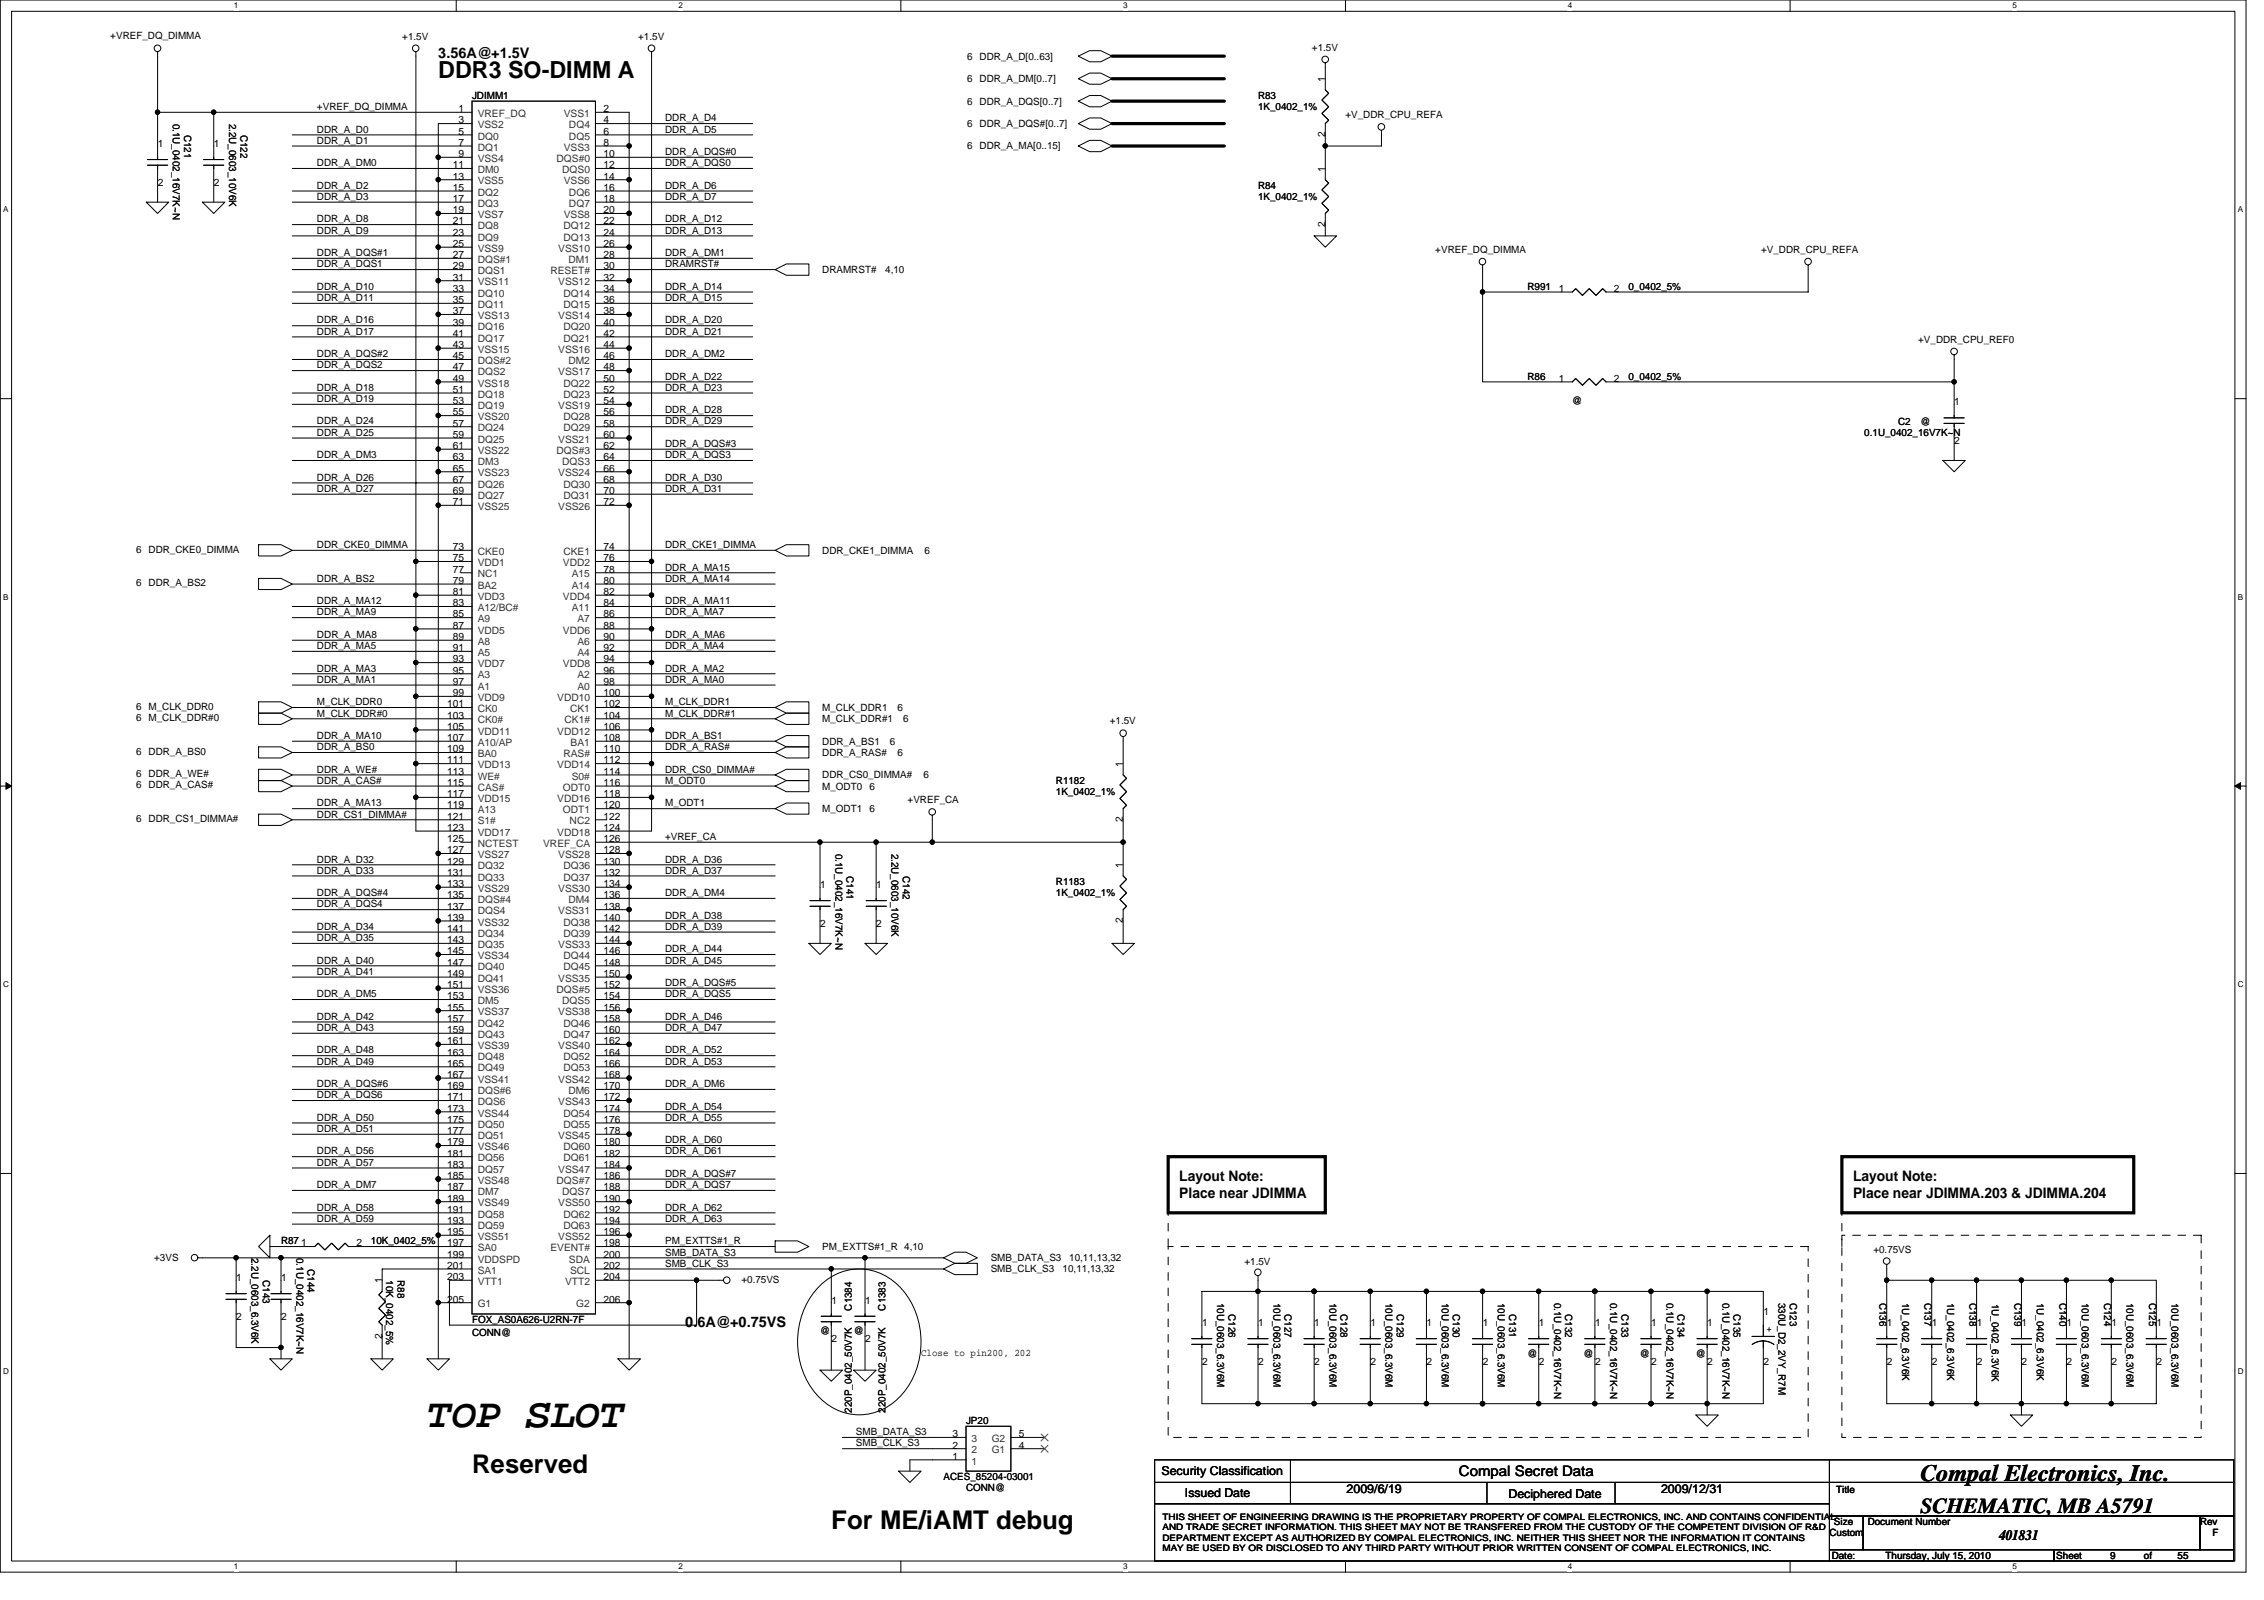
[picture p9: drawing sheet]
<svg xmlns="http://www.w3.org/2000/svg" width="297mm" height="210mm" viewBox="0 0 297 210" stroke-linecap="round" stroke-linejoin="round" font-family="sans-serif">
<defs><g id="words">
<text font-size="5.4" x="56" y="187.2">TOP SLOT</text>
<g font-size="3.4">
<text x="61.9" y="193.2">Reserved</text>
<text x="109.1" y="200.6">For ME/iAMT debug</text>
</g>
<g font-size="3.1">
<text x="57.5" y="10.2">DDR3 SO-DIMM A</text>
<text x="252" y="194.3">Compal Electronics, Inc.</text>
</g>
<text font-size="2.8" x="252" y="198.5">SCHEMATIC, MB A5791</text>
<g font-size="1.9">
<text x="57.5" y="7.7">3.56A@+1.5V</text>
<text x="154.7" y="155">Layout Note:</text>
<text x="243.1" y="155">Layout Note:</text>
<text x="154.7" y="157.2">Place near JDIMMA</text>
<text x="243.1" y="157.2">Place near JDIMMA.203 &amp; JDIMMA.204</text>
<text x="89.9" y="174.1">0.6A@+0.75VS</text>
<text x="191.4" y="193.7">Compal Secret Data</text>
<text x="262.3" y="202.1">401831</text>
</g>
<g font-size="1.6">
<text x="152.4" y="193.5">Security Classification</text>
<text x="155.5" y="196.3">Issued Date</text>
<text x="176.7" y="195.9">2009/6/19</text>
<text x="197.9" y="196.5">Deciphered Date</text>
<text x="217.9" y="195.9">2009/12/31</text>
</g>
<g font-size="1.3">
<text x="14.5" y="5.2">+VREF_DQ_DIMMA</text>
<text x="52.8" y="5.3">+1.5V</text>
<text x="83.7" y="5.3">+1.5V</text>
<text x="126.9" y="10.8">6 DDR_A_DM[0..7]</text>
<text x="126.9" y="7.8">6 DDR_A_D[0..63]</text>
<text x="172.1" y="6.6">+1.5V</text>
<text x="173.9" y="10.8" transform="rotate(-90 173.9 10.8)">1</text>
<text x="22.7" y="16.2" transform="rotate(90 22.7 16.2)">0.1U_0402_16V7K~N</text>
<text x="24.2" y="17.7" transform="rotate(90 24.2 17.7)">C121</text>
<text x="30.1" y="16.2" transform="rotate(90 30.1 16.2)">2.2U_0603_10V6K</text>
<text x="31.5" y="17.7" transform="rotate(90 31.5 17.7)">C122</text>
<text x="41.6" y="17.4">DDR_A_D0</text>
<text x="41.6" y="14.4">+VREF_DQ_DIMMA</text>
<text x="60.2" y="14.7">1</text>
<text x="60.2" y="16.2">3</text>
<text x="60.2" y="17.7">5</text>
<text x="61.9" y="13">JDIMM1</text>
<text x="79.2" y="14.7">2</text>
<text x="79.2" y="16.2">4</text>
<text x="79.2" y="17.7">6</text>
<text x="87.3" y="15.9">DDR_A_D4</text>
<text x="87.3" y="17.4">DDR_A_D5</text>
<text x="126.9" y="16.7">6 DDR_A_DQS#[0..7]</text>
<text x="126.9" y="13.7">6 DDR_A_DQS[0..7]</text>
<text x="165.1" y="13">R83</text>
<text x="165.1" y="14.5">1K_0402_1%</text>
<text x="173.9" y="18" transform="rotate(-90 173.9 18)">2</text>
<text x="176.5" y="15.5">+V_DDR_CPU_REFA</text>
<text x="20.7" y="19.3">1</text>
<text x="28.1" y="19.3">1</text>
<text x="41.6" y="21.8">DDR_A_DM0</text>
<text x="41.6" y="18.9">DDR_A_D1</text>
<text x="59.4" y="22.1">11</text>
<text x="59.4" y="23.6">13</text>
<text x="60.2" y="19.1">7</text>
<text x="60.2" y="20.6">9</text>
<text x="79.2" y="19.1">8</text>
<text x="79.2" y="23.6">14</text>
<text x="79.2" y="22.1">12</text>
<text x="79.2" y="20.6">10</text>
<text x="87.3" y="21.8">DDR_A_DQS0</text>
<text x="87.3" y="20.3">DDR_A_DQS#0</text>
<text x="126.9" y="19.6">6 DDR_A_MA[0..15]</text>
<text x="173.9" y="22.5" transform="rotate(-90 173.9 22.5)">1</text>
<text x="20.7" y="24.3">2</text>
<text x="28.1" y="24.3">2</text>
<text x="41.6" y="26.2">DDR_A_D3</text>
<text x="41.6" y="29.2">DDR_A_D8</text>
<text x="41.6" y="24.8">DDR_A_D2</text>
<text x="59.4" y="25">15</text>
<text x="59.4" y="26.5">17</text>
<text x="59.4" y="28">19</text>
<text x="59.4" y="29.4">21</text>
<text x="79.2" y="28">20</text>
<text x="79.2" y="25">16</text>
<text x="79.2" y="26.5">18</text>
<text x="79.2" y="29.4">22</text>
<text x="87.3" y="29.2">DDR_A_D12</text>
<text x="87.3" y="24.8">DDR_A_D6</text>
<text x="87.3" y="26.2">DDR_A_D7</text>
<text x="165.1" y="24.8">R84</text>
<text x="165.1" y="26.2">1K_0402_1%</text>
<text x="173.9" y="29.8" transform="rotate(-90 173.9 29.8)">2</text>
<text x="41.6" y="30.6">DDR_A_D9</text>
<text x="41.6" y="33.6">DDR_A_DQS#1</text>
<text x="41.6" y="35.1">DDR_A_DQS1</text>
<text x="59.4" y="30.9">23</text>
<text x="59.4" y="32.4">25</text>
<text x="59.4" y="33.9">27</text>
<text x="59.4" y="35.3">29</text>
<text x="79.2" y="32.4">26</text>
<text x="79.2" y="33.9">28</text>
<text x="79.2" y="35.3">30</text>
<text x="79.2" y="30.9">24</text>
<text x="87.3" y="33.6">DDR_A_DM1</text>
<text x="87.3" y="35.1">DRAMRST#</text>
<text x="87.3" y="30.6">DDR_A_D13</text>
<text x="107.9" y="35.8">DRAMRST#</text>
<text x="116.1" y="35.8">4,10</text>
<text x="188.3" y="33.2">+VREF_DQ_DIMMA</text>
<text x="231.1" y="33.2">+V_DDR_CPU_REFA</text>
<text x="41.6" y="38">DDR_A_D10</text>
<text x="41.6" y="39.5">DDR_A_D11</text>
<text x="59.4" y="36.8">31</text>
<text x="59.4" y="38.3">33</text>
<text x="59.4" y="39.8">35</text>
<text x="59.4" y="41.2">37</text>
<text x="79.2" y="36.8">32</text>
<text x="79.2" y="41.2">38</text>
<text x="79.2" y="38.3">34</text>
<text x="79.2" y="39.8">36</text>
<text x="87.3" y="39.5">DDR_A_D15</text>
<text x="87.3" y="38">DDR_A_D14</text>
<text x="200.4" y="38">R991</text>
<text x="204.5" y="38.3">1</text>
<text x="211.7" y="38.3">2</text>
<text x="213.7" y="38">0_0402_5%</text>
<text x="41.6" y="42.4">DDR_A_D16</text>
<text x="41.6" y="46.9">DDR_A_DQS#2</text>
<text x="41.6" y="43.9">DDR_A_D17</text>
<text x="59.4" y="42.7">39</text>
<text x="59.4" y="44.2">41</text>
<text x="59.4" y="45.7">43</text>
<text x="59.4" y="47.1">45</text>
<text x="79.2" y="45.7">44</text>
<text x="79.2" y="47.1">46</text>
<text x="79.2" y="42.7">40</text>
<text x="79.2" y="44.2">42</text>
<text x="87.3" y="46.9">DDR_A_DM2</text>
<text x="87.3" y="42.4">DDR_A_D20</text>
<text x="87.3" y="43.9">DDR_A_D21</text>
<text x="251.7" y="45">+V_DDR_CPU_REF0</text>
<text x="41.6" y="52.7">DDR_A_D19</text>
<text x="41.6" y="48.3">DDR_A_DQS2</text>
<text x="41.6" y="51.3">DDR_A_D18</text>
<text x="59.4" y="48.6">47</text>
<text x="59.4" y="50.1">49</text>
<text x="59.4" y="51.5">51</text>
<text x="59.4" y="53">53</text>
<text x="79.2" y="48.6">48</text>
<text x="79.2" y="53">54</text>
<text x="79.2" y="50.1">50</text>
<text x="79.2" y="51.5">52</text>
<text x="87.3" y="51.3">DDR_A_D23</text>
<text x="87.3" y="49.8">DDR_A_D22</text>
<text x="200.4" y="49.8">R86</text>
<text x="204.5" y="50.1">1</text>
<text x="206.3" y="53">@</text>
<text x="211.7" y="50.1">2</text>
<text x="213.7" y="49.8">0_0402_5%</text>
<text x="256.4" y="53.2">1</text>
<text x="41.6" y="55.7">DDR_A_D24</text>
<text x="41.6" y="57.2">DDR_A_D25</text>
<text x="59.4" y="54.5">55</text>
<text x="59.4" y="56">57</text>
<text x="59.4" y="57.4">59</text>
<text x="59.4" y="58.9">61</text>
<text x="79.2" y="57.4">60</text>
<text x="79.2" y="58.9">62</text>
<text x="79.2" y="54.5">56</text>
<text x="79.2" y="56">58</text>
<text x="87.3" y="54.2">DDR_A_D28</text>
<text x="87.3" y="55.7">DDR_A_D29</text>
<text x="87.3" y="58.6">DDR_A_DQS#3</text>
<text x="244.6" y="57.2">0.1U_0402_16V7K~N</text>
<text x="249" y="55.7">C2</text>
<text x="252" y="55.7">@</text>
<text x="256.4" y="58.2">2</text>
<text x="41.6" y="64.5">DDR_A_D27</text>
<text x="41.6" y="60.1">DDR_A_DM3</text>
<text x="41.6" y="63.1">DDR_A_D26</text>
<text x="59.4" y="60.4">63</text>
<text x="59.4" y="61.9">65</text>
<text x="59.4" y="63.3">67</text>
<text x="59.4" y="64.8">69</text>
<text x="79.2" y="61.9">66</text>
<text x="79.2" y="60.4">64</text>
<text x="79.2" y="63.3">68</text>
<text x="79.2" y="64.8">70</text>
<text x="87.3" y="64.5">DDR_A_D31</text>
<text x="87.3" y="63.1">DDR_A_D30</text>
<text x="87.3" y="60.1">DDR_A_DQS3</text>
<text x="41.6" y="71.9">DDR_CKE0_DIMMA</text>
<text x="59.4" y="66.3">71</text>
<text x="79.2" y="66.3">72</text>
<text x="87.3" y="71.9">DDR_CKE1_DIMMA</text>
<text x="17.9" y="72.5">6 DDR_CKE0_DIMMA</text>
<text x="17.9" y="76.9">6 DDR_A_BS2</text>
<text x="41.6" y="76.3">DDR_A_BS2</text>
<text x="59.4" y="72.2">73</text>
<text x="59.4" y="73.6">75</text>
<text x="59.4" y="75.1">77</text>
<text x="59.4" y="76.6">79</text>
<text x="79.2" y="73.6">76</text>
<text x="79.2" y="75.1">78</text>
<text x="79.2" y="76.6">80</text>
<text x="79.2" y="72.2">74</text>
<text x="87.3" y="76.3">DDR_A_MA14</text>
<text x="87.3" y="74.8">DDR_A_MA15</text>
<text x="107.9" y="72.6">DDR_CKE1_DIMMA</text>
<text x="121.3" y="72.6">6</text>
<text x="41.6" y="83.7">DDR_A_MA8</text>
<text x="41.6" y="80.7">DDR_A_MA9</text>
<text x="41.6" y="79.3">DDR_A_MA12</text>
<text x="59.4" y="79.5">83</text>
<text x="59.4" y="81">85</text>
<text x="59.4" y="82.5">87</text>
<text x="59.4" y="84">89</text>
<text x="59.4" y="78.1">81</text>
<text x="79.2" y="81">86</text>
<text x="79.2" y="84">90</text>
<text x="79.2" y="82.5">88</text>
<text x="79.2" y="78.1">82</text>
<text x="79.2" y="79.5">84</text>
<text x="87.3" y="80.7">DDR_A_MA7</text>
<text x="87.3" y="83.7">DDR_A_MA6</text>
<text x="87.3" y="79.3">DDR_A_MA11</text>
<text x="41.6" y="88.1">DDR_A_MA3</text>
<text x="41.6" y="89.6">DDR_A_MA1</text>
<text x="41.6" y="85.2">DDR_A_MA5</text>
<text x="59.4" y="85.4">91</text>
<text x="59.4" y="86.9">93</text>
<text x="59.4" y="88.4">95</text>
<text x="59.4" y="89.9">97</text>
<text x="79.2" y="85.4">92</text>
<text x="79.2" y="88.4">96</text>
<text x="79.2" y="89.9">98</text>
<text x="79.2" y="86.9">94</text>
<text x="87.3" y="89.6">DDR_A_MA0</text>
<text x="87.3" y="85.2">DDR_A_MA4</text>
<text x="87.3" y="88.1">DDR_A_MA2</text>
<text x="17.9" y="93.1">6 M_CLK_DDR0</text>
<text x="17.9" y="94.6">6 M_CLK_DDR#0</text>
<text x="41.6" y="92.5">M_CLK_DDR0</text>
<text x="41.6" y="94">M_CLK_DDR#0</text>
<text x="58.7" y="92.8">101</text>
<text x="58.7" y="94.3">103</text>
<text x="58.7" y="95.7">105</text>
<text x="59.4" y="91.3">99</text>
<text x="79.2" y="94.3">104</text>
<text x="79.2" y="91.3">100</text>
<text x="79.2" y="95.7">106</text>
<text x="79.2" y="92.8">102</text>
<text x="87.3" y="92.5">M_CLK_DDR1</text>
<text x="87.3" y="94">M_CLK_DDR#1</text>
<text x="107.9" y="93.3">M_CLK_DDR1</text>
<text x="107.9" y="94.7">M_CLK_DDR#1</text>
<text x="117.7" y="93.3">6</text>
<text x="118.5" y="94.7">6</text>
<text x="145.6" y="95">+1.5V</text>
<text x="17.9" y="99">6 DDR_A_BS0</text>
<text x="17.9" y="102">6 DDR_A_WE#</text>
<text x="41.6" y="101.4">DDR_A_WE#</text>
<text x="41.6" y="96.9">DDR_A_MA10</text>
<text x="41.6" y="98.4">DDR_A_BS0</text>
<text x="58.7" y="97.2">107</text>
<text x="58.7" y="98.7">109</text>
<text x="58.7" y="100.2">111</text>
<text x="58.7" y="101.6">113</text>
<text x="79.2" y="97.2">108</text>
<text x="79.2" y="101.6">114</text>
<text x="79.2" y="100.2">112</text>
<text x="79.2" y="98.7">110</text>
<text x="87.3" y="96.9">DDR_A_BS1</text>
<text x="87.3" y="98.4">DDR_A_RAS#</text>
<text x="87.3" y="101.4">DDR_CS0_DIMMA#</text>
<text x="107.9" y="97.7">DDR_A_BS1</text>
<text x="107.9" y="99.2">DDR_A_RAS#</text>
<text x="116.7" y="97.7">6</text>
<text x="117.7" y="99.2">6</text>
<text x="147.3" y="100.6" transform="rotate(-90 147.3 100.6)">1</text>
<text x="17.9" y="103.4">6 DDR_A_CAS#</text>
<text x="17.9" y="107.8">6 DDR_CS1_DIMMA#</text>
<text x="41.6" y="107.3">DDR_CS1_DIMMA#</text>
<text x="41.6" y="102.8">DDR_A_CAS#</text>
<text x="41.6" y="105.8">DDR_A_MA13</text>
<text x="58.7" y="103.1">115</text>
<text x="58.7" y="104.6">117</text>
<text x="58.7" y="106.1">119</text>
<text x="58.7" y="107.5">121</text>
<text x="79.2" y="103.1">116</text>
<text x="79.2" y="106.1">120</text>
<text x="79.2" y="107.5">122</text>
<text x="79.2" y="104.6">118</text>
<text x="87.3" y="102.8">M_ODT0</text>
<text x="87.3" y="105.8">M_ODT1</text>
<text x="107.9" y="102.1">DDR_CS0_DIMMA#</text>
<text x="107.9" y="103.6">M_ODT0</text>
<text x="107.9" y="106.5">M_ODT1</text>
<text x="114.1" y="103.6">6</text>
<text x="114.1" y="106.5">6</text>
<text x="119.1" y="105.3">+VREF_CA</text>
<text x="121.2" y="102.1">6</text>
<text x="138.5" y="102.8">R1182</text>
<text x="138.5" y="104.3">1K_0402_1%</text>
<text x="147.3" y="107.9" transform="rotate(-90 147.3 107.9)">2</text>
<text x="41.6" y="113.2">DDR_A_D32</text>
<text x="58.7" y="109">123</text>
<text x="58.7" y="110.5">125</text>
<text x="58.7" y="112">127</text>
<text x="58.7" y="113.4">129</text>
<text x="79.2" y="110.5">126</text>
<text x="79.2" y="112">128</text>
<text x="79.2" y="109">124</text>
<text x="79.2" y="113.4">130</text>
<text x="87.3" y="113.2">DDR_A_D36</text>
<text x="87.3" y="110.2">+VREF_CA</text>
<text x="109.6" y="112" transform="rotate(90 109.6 112)">0.1U_0402_16V7K~N</text>
<text x="117" y="112" transform="rotate(90 117 112)">2.2U_0603_10V6K</text>
<text x="147.3" y="113.9" transform="rotate(-90 147.3 113.9)">1</text>
<text x="41.6" y="114.6">DDR_A_D33</text>
<text x="41.6" y="117.6">DDR_A_DQS#4</text>
<text x="41.6" y="119">DDR_A_DQS4</text>
<text x="58.7" y="114.9">131</text>
<text x="58.7" y="116.4">133</text>
<text x="58.7" y="117.8">135</text>
<text x="58.7" y="119.3">137</text>
<text x="79.2" y="116.4">134</text>
<text x="79.2" y="119.3">138</text>
<text x="79.2" y="117.8">136</text>
<text x="79.2" y="114.9">132</text>
<text x="87.3" y="117.6">DDR_A_DM4</text>
<text x="87.3" y="114.6">DDR_A_D37</text>
<text x="107.6" y="116.5">1</text>
<text x="111.1" y="114.9" transform="rotate(90 111.1 114.9)">C141</text>
<text x="115" y="116.5">1</text>
<text x="118.4" y="114.9" transform="rotate(90 118.4 114.9)">C142</text>
<text x="138.5" y="116.1">R1183</text>
<text x="138.5" y="117.6">1K_0402_1%</text>
<text x="41.6" y="122">DDR_A_D34</text>
<text x="41.6" y="123.5">DDR_A_D35</text>
<text x="58.7" y="120.8">139</text>
<text x="58.7" y="122.3">141</text>
<text x="58.7" y="123.7">143</text>
<text x="58.7" y="125.2">145</text>
<text x="79.2" y="123.7">144</text>
<text x="79.2" y="120.8">140</text>
<text x="79.2" y="122.3">142</text>
<text x="79.2" y="125.2">146</text>
<text x="87.3" y="122">DDR_A_D39</text>
<text x="87.3" y="124.9">DDR_A_D44</text>
<text x="87.3" y="120.5">DDR_A_D38</text>
<text x="107.6" y="121.6">2</text>
<text x="115" y="121.6">2</text>
<text x="147.3" y="121.1" transform="rotate(-90 147.3 121.1)">2</text>
<text x="41.6" y="130.8">DDR_A_DM5</text>
<text x="41.6" y="126.4">DDR_A_D40</text>
<text x="41.6" y="127.9">DDR_A_D41</text>
<text x="58.7" y="126.7">147</text>
<text x="58.7" y="128.2">149</text>
<text x="58.7" y="129.6">151</text>
<text x="58.7" y="131.1">153</text>
<text x="79.2" y="128.2">150</text>
<text x="79.2" y="131.1">154</text>
<text x="79.2" y="129.6">152</text>
<text x="79.2" y="126.7">148</text>
<text x="87.3" y="129.3">DDR_A_DQS#5</text>
<text x="87.3" y="130.8">DDR_A_DQS5</text>
<text x="87.3" y="126.4">DDR_A_D45</text>
<text x="41.6" y="135.3">DDR_A_D43</text>
<text x="41.6" y="133.8">DDR_A_D42</text>
<text x="58.7" y="132.6">155</text>
<text x="58.7" y="134">157</text>
<text x="58.7" y="135.5">159</text>
<text x="58.7" y="137">161</text>
<text x="79.2" y="132.6">156</text>
<text x="79.2" y="137">162</text>
<text x="79.2" y="134">158</text>
<text x="79.2" y="135.5">160</text>
<text x="87.3" y="133.8">DDR_A_D46</text>
<text x="87.3" y="135.3">DDR_A_D47</text>
<text x="41.6" y="142.6">DDR_A_DQS#6</text>
<text x="41.6" y="139.7">DDR_A_D49</text>
<text x="41.6" y="138.2">DDR_A_D48</text>
<text x="58.7" y="138.5">163</text>
<text x="58.7" y="139.9">165</text>
<text x="58.7" y="141.4">167</text>
<text x="58.7" y="142.9">169</text>
<text x="79.2" y="141.4">168</text>
<text x="79.2" y="142.9">170</text>
<text x="79.2" y="138.5">164</text>
<text x="79.2" y="139.9">166</text>
<text x="87.3" y="138.2">DDR_A_D52</text>
<text x="87.3" y="139.7">DDR_A_D53</text>
<text x="87.3" y="142.6">DDR_A_DM6</text>
<text x="41.6" y="148.5">DDR_A_D51</text>
<text x="41.6" y="147">DDR_A_D50</text>
<text x="41.6" y="144.1">DDR_A_DQS6</text>
<text x="58.7" y="144.4">171</text>
<text x="58.7" y="145.8">173</text>
<text x="58.7" y="147.3">175</text>
<text x="58.7" y="148.8">177</text>
<text x="79.2" y="144.4">172</text>
<text x="79.2" y="148.8">178</text>
<text x="79.2" y="145.8">174</text>
<text x="79.2" y="147.3">176</text>
<text x="87.3" y="145.6">DDR_A_D54</text>
<text x="87.3" y="150">DDR_A_D60</text>
<text x="87.3" y="147">DDR_A_D55</text>
<text x="41.6" y="152.9">DDR_A_D57</text>
<text x="41.6" y="155.9">DDR_A_DM7</text>
<text x="41.6" y="151.4">DDR_A_D56</text>
<text x="58.7" y="150.3">179</text>
<text x="58.7" y="151.7">181</text>
<text x="58.7" y="153.2">183</text>
<text x="58.7" y="154.7">185</text>
<text x="79.2" y="153.2">184</text>
<text x="79.2" y="154.7">186</text>
<text x="79.2" y="150.3">180</text>
<text x="79.2" y="151.7">182</text>
<text x="87.3" y="155.9">DDR_A_DQS7</text>
<text x="87.3" y="154.4">DDR_A_DQS#7</text>
<text x="87.3" y="151.4">DDR_A_D61</text>
<text x="41.6" y="160.3">DDR_A_D59</text>
<text x="41.6" y="158.8">DDR_A_D58</text>
<text x="58.7" y="156.1">187</text>
<text x="58.7" y="157.6">189</text>
<text x="58.7" y="159.1">191</text>
<text x="58.7" y="160.6">193</text>
<text x="79.2" y="157.6">190</text>
<text x="79.2" y="156.1">188</text>
<text x="79.2" y="159.1">192</text>
<text x="79.2" y="160.6">194</text>
<text x="87.3" y="158.8">DDR_A_D62</text>
<text x="87.3" y="160.3">DDR_A_D63</text>
<text x="20.2" y="165.5">+3VS</text>
<text x="33" y="165" transform="rotate(90 33 165)">2.2U_0603_6.3V6K</text>
<text x="34.5" y="168" transform="rotate(90 34.5 168)">C143</text>
<text x="36.9" y="163.2">R87</text>
<text x="38.9" y="165" transform="rotate(90 38.9 165)">0.1U_0402_16V7K~N</text>
<text x="39.5" y="163.5">1</text>
<text x="40.4" y="166.5" transform="rotate(90 40.4 166.5)">C144</text>
<text x="46.8" y="163.5">2</text>
<text x="48.7" y="163.2">10K_0402_5%</text>
<text x="50.7" y="168" transform="rotate(90 50.7 168)">10K_0402_5%</text>
<text x="52.2" y="168" transform="rotate(90 52.2 168)">R88</text>
<text x="58.7" y="162">195</text>
<text x="58.7" y="163.5">197</text>
<text x="58.7" y="165">199</text>
<text x="58.7" y="166.5">201</text>
<text x="58.7" y="167.9">203</text>
<text x="79.2" y="167.9">204</text>
<text x="79.2" y="162">196</text>
<text x="79.2" y="165">200</text>
<text x="79.2" y="163.5">198</text>
<text x="79.2" y="166.5">202</text>
<text x="87.3" y="163.2">PM_EXTTS#1_R</text>
<text x="87.3" y="166.2">SMB_CLK_S3</text>
<text x="87.3" y="164.7">SMB_DATA_S3</text>
<text x="107.9" y="164">PM_EXTTS#1_R 4,10</text>
<text x="130" y="165.5">SMB_DATA_S3</text>
<text x="130" y="166.9">SMB_CLK_S3</text>
<text x="139.4" y="166.9">10,11,13,32</text>
<text x="140.3" y="165.5">10,11,13,32</text>
<text x="163.3" y="165.9">+1.5V</text>
<text x="245.8" y="164.4">+0.75VS</text>
<text x="31" y="168.1">1</text>
<text x="31" y="173.1">2</text>
<text x="36.9" y="168.1">1</text>
<text x="36.9" y="173.1">2</text>
<text x="50.1" y="168.4" transform="rotate(-90 50.1 168.4)">1</text>
<text x="58.7" y="170.9">205</text>
<text x="61.9" y="173.6">FOX_AS0A626-U2RN-7F</text>
<text x="79.2" y="170.9">206</text>
<text x="97.3" y="168.3">+0.75VS</text>
<text x="109.1" y="171">1</text>
<text x="111.8" y="171.9" transform="rotate(-90 111.8 171.9)">C1384</text>
<text x="113.5" y="171">1</text>
<text x="116.2" y="171.9" transform="rotate(-90 116.2 171.9)">C1383</text>
<text x="157.7" y="174">1</text>
<text x="159.7" y="170.9" transform="rotate(90 159.7 170.9)">10U_0603_6.3V6M</text>
<text x="161.2" y="172.4" transform="rotate(90 161.2 172.4)">C126</text>
<text x="165.1" y="174">1</text>
<text x="167.1" y="170.9" transform="rotate(90 167.1 170.9)">10U_0603_6.3V6M</text>
<text x="168.5" y="172.4" transform="rotate(90 168.5 172.4)">C127</text>
<text x="172.4" y="174">1</text>
<text x="174.4" y="170.9" transform="rotate(90 174.4 170.9)">10U_0603_6.3V6M</text>
<text x="175.9" y="172.4" transform="rotate(90 175.9 172.4)">C128</text>
<text x="179.8" y="174">1</text>
<text x="181.8" y="170.9" transform="rotate(90 181.8 170.9)">10U_0603_6.3V6M</text>
<text x="183.3" y="172.4" transform="rotate(90 183.3 172.4)">C129</text>
<text x="187.2" y="174">1</text>
<text x="189.2" y="170.9" transform="rotate(90 189.2 170.9)">10U_0603_6.3V6M</text>
<text x="190.6" y="172.4" transform="rotate(90 190.6 172.4)">C130</text>
<text x="194.5" y="174">1</text>
<text x="196.5" y="170.9" transform="rotate(90 196.5 170.9)">10U_0603_6.3V6M</text>
<text x="198" y="172.4" transform="rotate(90 198 172.4)">C131</text>
<text x="201.9" y="174">1</text>
<text x="203.9" y="170.9" transform="rotate(90 203.9 170.9)">0.1U_0402_16V7K~N</text>
<text x="205.4" y="172.4" transform="rotate(90 205.4 172.4)">C132</text>
<text x="209.3" y="174">1</text>
<text x="211.3" y="170.9" transform="rotate(90 211.3 170.9)">0.1U_0402_16V7K~N</text>
<text x="212.7" y="172.4" transform="rotate(90 212.7 172.4)">C133</text>
<text x="216.6" y="174">1</text>
<text x="218.6" y="170.9" transform="rotate(90 218.6 170.9)">0.1U_0402_16V7K~N</text>
<text x="220.1" y="172.4" transform="rotate(90 220.1 172.4)">C134</text>
<text x="224" y="174">1</text>
<text x="226" y="170.9" transform="rotate(90 226 170.9)">0.1U_0402_16V7K~N</text>
<text x="227.5" y="172.4" transform="rotate(90 227.5 172.4)">C135</text>
<text x="231.4" y="172.5">1</text>
<text x="233.4" y="170.9" transform="rotate(90 233.4 170.9)">330U_D2_2VY_R7M</text>
<text x="234.8" y="170.9" transform="rotate(90 234.8 170.9)">C123</text>
<text x="246.6" y="170.9" transform="rotate(90 246.6 170.9)">C136</text>
<text x="247.6" y="174">1</text>
<text x="249.6" y="170.9" transform="rotate(90 249.6 170.9)">1U_0402_6.3V6K</text>
<text x="252.5" y="170.9" transform="rotate(90 252.5 170.9)">C137</text>
<text x="253.5" y="174">1</text>
<text x="255.5" y="170.9" transform="rotate(90 255.5 170.9)">1U_0402_6.3V6K</text>
<text x="258.4" y="170.9" transform="rotate(90 258.4 170.9)">C138</text>
<text x="259.4" y="174">1</text>
<text x="261.3" y="171" transform="rotate(90 261.3 171)">1U_0402_6.3V6K</text>
<text x="264.3" y="170.9" transform="rotate(90 264.3 170.9)">C139</text>
<text x="265.2" y="174">1</text>
<text x="267.2" y="170.9" transform="rotate(90 267.2 170.9)">1U_0402_6.3V6K</text>
<text x="270.2" y="170.9" transform="rotate(90 270.2 170.9)">C140</text>
<text x="271.1" y="174">1</text>
<text x="273.1" y="170.9" transform="rotate(90 273.1 170.9)">10U_0603_6.3V6M</text>
<text x="276.1" y="170.9" transform="rotate(90 276.1 170.9)">C124</text>
<text x="277" y="174">1</text>
<text x="279" y="170.9" transform="rotate(90 279 170.9)">10U_0603_6.3V6M</text>
<text x="282" y="170.9" transform="rotate(90 282 170.9)">C125</text>
<text x="282.9" y="174">1</text>
<text x="284.9" y="170.9" transform="rotate(90 284.9 170.9)">10U_0603_6.3V6M</text>
<text x="50.1" y="175.6" transform="rotate(-90 50.1 175.6)">2</text>
<text x="61.9" y="175.3">CONN@</text>
<text x="107.6" y="175">@</text>
<text x="109.1" y="176.1">2</text>
<text x="112" y="175">@</text>
<text x="113.5" y="176.1">2</text>
<text x="120.9" y="177.8">Close to pin200, 202</text>
<text x="157.7" y="179">2</text>
<text x="165.1" y="179">2</text>
<text x="172.4" y="179">2</text>
<text x="179.8" y="179">2</text>
<text x="187.2" y="179">2</text>
<text x="194.5" y="179">2</text>
<text x="200.4" y="178">@</text>
<text x="201.9" y="179">2</text>
<text x="207.8" y="178">@</text>
<text x="209.3" y="179">2</text>
<text x="215.1" y="178">@</text>
<text x="216.6" y="179">2</text>
<text x="222.5" y="178">@</text>
<text x="224" y="179">2</text>
<text x="231.4" y="179">2</text>
<text x="231.8" y="174.8">+</text>
<text x="247.6" y="179">2</text>
<text x="253.5" y="179">2</text>
<text x="259.4" y="179">2</text>
<text x="265.2" y="179">2</text>
<text x="271.1" y="179">2</text>
<text x="277" y="179">2</text>
<text x="282.9" y="179">2</text>
<text x="111.8" y="185.3" transform="rotate(-90 111.8 185.3)">220P_0402_50V7K</text>
<text x="116.2" y="185.3" transform="rotate(-90 116.2 185.3)">220P_0402_50V7K</text>
<text x="112.3" y="189.8">SMB_CLK_S3</text>
<text x="112.3" y="188.3">SMB_DATA_S3</text>
<text x="125" y="191.5">1</text>
<text x="125" y="190">2</text>
<text x="125" y="188.6">3</text>
<text x="126.7" y="186.8">JP20</text>
<text x="133.7" y="190">4</text>
<text x="133.7" y="188.6">5</text>
<text x="123.8" y="194.2">ACES_85204-03001</text>
<text x="126.7" y="195.7">CONN@</text>
<text x="240.9" y="195.8">Title</text>
<text x="240" y="201.5">Custom</text>
<text x="240.6" y="200.1">Size</text>
<text x="245" y="200.1">Document Number</text>
<text x="288.6" y="200.1">Rev</text>
<text x="290.3" y="201.5">F</text>
<text x="240.3" y="204.5">Date:</text>
<text x="247.4" y="204.5">Thursday, July 15, 2010</text>
<text x="269.8" y="204.5">Sheet</text>
<text x="276.9" y="204.5">9</text>
<text x="281.3" y="204.5">of</text>
<text x="285.7" y="204.5">55</text>
</g>
<g font-size="1.3" fill="#333">
<text x="62.7" y="15.3">VREF_DQ</text>
<text x="62.7" y="16.8">VSS2</text>
<text x="74" y="15.3">VSS1</text>
<text x="74.7" y="16.8">DQ4</text>
<text x="62.7" y="18.3">DQ0</text>
<text x="62.7" y="19.8">DQ1</text>
<text x="62.7" y="21.3">VSS4</text>
<text x="62.7" y="22.7">DM0</text>
<text x="73" y="21.3">DQS#0</text>
<text x="73.8" y="22.7">DQS0</text>
<text x="74" y="19.8">VSS3</text>
<text x="74.7" y="18.3">DQ5</text>
<text x="62.7" y="24.2">VSS5</text>
<text x="62.7" y="25.7">DQ2</text>
<text x="62.7" y="27.1">DQ3</text>
<text x="62.7" y="28.6">VSS7</text>
<text x="74" y="24.2">VSS6</text>
<text x="74" y="28.6">VSS8</text>
<text x="74.7" y="25.7">DQ6</text>
<text x="74.7" y="27.1">DQ7</text>
<text x="62.7" y="30.1">DQ8</text>
<text x="62.7" y="31.6">DQ9</text>
<text x="62.7" y="33">VSS9</text>
<text x="62.7" y="34.5">DQS#1</text>
<text x="62.7" y="36">DQS1</text>
<text x="72.2" y="36">RESET#</text>
<text x="73.2" y="33">VSS10</text>
<text x="73.9" y="30.1">DQ12</text>
<text x="73.9" y="31.6">DQ13</text>
<text x="74.6" y="34.5">DM1</text>
<text x="62.7" y="37.4">VSS11</text>
<text x="62.7" y="38.9">DQ10</text>
<text x="62.7" y="40.4">DQ11</text>
<text x="62.7" y="41.9">VSS13</text>
<text x="73.2" y="37.4">VSS12</text>
<text x="73.2" y="41.9">VSS14</text>
<text x="73.9" y="38.9">DQ14</text>
<text x="73.9" y="40.4">DQ15</text>
<text x="62.7" y="43.3">DQ16</text>
<text x="62.7" y="44.8">DQ17</text>
<text x="62.7" y="46.3">VSS15</text>
<text x="62.7" y="47.8">DQS#2</text>
<text x="73.2" y="46.3">VSS16</text>
<text x="73.9" y="43.3">DQ20</text>
<text x="73.9" y="44.8">DQ21</text>
<text x="74.6" y="47.8">DM2</text>
<text x="62.7" y="49.2">DQS2</text>
<text x="62.7" y="50.7">VSS18</text>
<text x="62.7" y="52.2">DQ18</text>
<text x="62.7" y="53.7">DQ19</text>
<text x="73.2" y="49.2">VSS17</text>
<text x="73.2" y="53.7">VSS19</text>
<text x="73.9" y="50.7">DQ22</text>
<text x="73.9" y="52.2">DQ23</text>
<text x="62.7" y="55.1">VSS20</text>
<text x="62.7" y="56.6">DQ24</text>
<text x="62.7" y="58.1">DQ25</text>
<text x="62.7" y="59.5">VSS22</text>
<text x="73" y="59.5">DQS#3</text>
<text x="73.2" y="58.1">VSS21</text>
<text x="73.9" y="55.1">DQ28</text>
<text x="73.9" y="56.6">DQ29</text>
<text x="62.7" y="61">DM3</text>
<text x="62.7" y="62.5">VSS23</text>
<text x="62.7" y="64">DQ26</text>
<text x="62.7" y="65.4">DQ27</text>
<text x="73.2" y="62.5">VSS24</text>
<text x="73.8" y="61">DQS3</text>
<text x="73.9" y="64">DQ30</text>
<text x="73.9" y="65.4">DQ31</text>
<text x="62.7" y="66.9">VSS25</text>
<text x="73.2" y="66.9">VSS26</text>
<text x="62.7" y="72.8">CKE0</text>
<text x="62.7" y="74.3">VDD1</text>
<text x="62.7" y="75.8">NC1</text>
<text x="62.7" y="77.2">BA2</text>
<text x="73.8" y="74.3">VDD2</text>
<text x="73.9" y="72.8">CKE1</text>
<text x="75" y="75.8">A15</text>
<text x="75" y="77.2">A14</text>
<text x="62.7" y="80.2">A12/BC#</text>
<text x="62.7" y="81.6">A9</text>
<text x="62.7" y="83.1">VDD5</text>
<text x="62.7" y="78.7">VDD3</text>
<text x="73.8" y="83.1">VDD6</text>
<text x="73.8" y="78.7">VDD4</text>
<text x="75" y="80.2">A11</text>
<text x="75.8" y="81.6">A7</text>
<text x="62.7" y="84.6">A8</text>
<text x="62.7" y="86.1">A5</text>
<text x="62.7" y="87.5">VDD7</text>
<text x="62.7" y="89">A3</text>
<text x="73.8" y="87.5">VDD8</text>
<text x="75.8" y="84.6">A6</text>
<text x="75.8" y="86.1">A4</text>
<text x="75.8" y="89">A2</text>
<text x="62.7" y="90.5">A1</text>
<text x="62.7" y="92">VDD9</text>
<text x="62.7" y="93.4">CK0</text>
<text x="62.7" y="94.9">CK0#</text>
<text x="73.1" y="92">VDD10</text>
<text x="74.1" y="94.9">CK1#</text>
<text x="74.8" y="93.4">CK1</text>
<text x="75.8" y="90.5">A0</text>
<text x="62.7" y="96.4">VDD11</text>
<text x="62.7" y="97.9">A10/AP</text>
<text x="62.7" y="99.3">BA0</text>
<text x="62.7" y="100.8">VDD13</text>
<text x="73.1" y="96.4">VDD12</text>
<text x="73.1" y="100.8">VDD14</text>
<text x="73.9" y="99.3">RAS#</text>
<text x="74.9" y="97.9">BA1</text>
<text x="62.7" y="102.3">WE#</text>
<text x="62.7" y="103.7">CAS#</text>
<text x="62.7" y="105.2">VDD15</text>
<text x="62.7" y="106.7">A13</text>
<text x="73.1" y="105.2">VDD16</text>
<text x="73.8" y="103.7">ODT0</text>
<text x="73.8" y="106.7">ODT1</text>
<text x="75" y="102.3">S0#</text>
<text x="62.7" y="108.2">S1#</text>
<text x="62.7" y="109.6">VDD17</text>
<text x="62.7" y="111.1">NCTEST</text>
<text x="62.7" y="112.6">VSS27</text>
<text x="71.3" y="111.1">VREF_CA</text>
<text x="73.1" y="109.6">VDD18</text>
<text x="73.2" y="112.6">VSS28</text>
<text x="74.7" y="108.2">NC2</text>
<text x="62.7" y="114.1">DQ32</text>
<text x="62.7" y="115.5">DQ33</text>
<text x="62.7" y="117">VSS29</text>
<text x="62.7" y="118.5">DQS#4</text>
<text x="62.7" y="120">DQS4</text>
<text x="73.2" y="117">VSS30</text>
<text x="73.2" y="120">VSS31</text>
<text x="73.9" y="114.1">DQ36</text>
<text x="73.9" y="115.5">DQ37</text>
<text x="74.6" y="118.5">DM4</text>
<text x="62.7" y="121.4">VSS32</text>
<text x="62.7" y="122.9">DQ34</text>
<text x="62.7" y="124.4">DQ35</text>
<text x="62.7" y="125.8">VSS34</text>
<text x="73.2" y="124.4">VSS33</text>
<text x="73.9" y="121.4">DQ38</text>
<text x="73.9" y="122.9">DQ39</text>
<text x="73.9" y="125.8">DQ44</text>
<text x="62.7" y="127.3">DQ40</text>
<text x="62.7" y="128.8">DQ41</text>
<text x="62.7" y="130.3">VSS36</text>
<text x="62.7" y="131.7">DM5</text>
<text x="73" y="130.3">DQS#5</text>
<text x="73.2" y="128.8">VSS35</text>
<text x="73.8" y="131.7">DQS5</text>
<text x="73.9" y="127.3">DQ45</text>
<text x="62.7" y="133.2">VSS37</text>
<text x="62.7" y="134.7">DQ42</text>
<text x="62.7" y="136.2">DQ43</text>
<text x="62.7" y="137.6">VSS39</text>
<text x="73.2" y="133.2">VSS38</text>
<text x="73.2" y="137.6">VSS40</text>
<text x="73.9" y="134.7">DQ46</text>
<text x="73.9" y="136.2">DQ47</text>
<text x="62.7" y="139.1">DQ48</text>
<text x="62.7" y="140.6">DQ49</text>
<text x="62.7" y="142">VSS41</text>
<text x="62.7" y="143.5">DQS#6</text>
<text x="73.2" y="142">VSS42</text>
<text x="73.9" y="139.1">DQ52</text>
<text x="73.9" y="140.6">DQ53</text>
<text x="74.6" y="143.5">DM6</text>
<text x="62.7" y="145">DQS6</text>
<text x="62.7" y="146.5">VSS44</text>
<text x="62.7" y="147.9">DQ50</text>
<text x="62.7" y="149.4">DQ51</text>
<text x="73.2" y="145">VSS43</text>
<text x="73.2" y="149.4">VSS45</text>
<text x="73.9" y="146.5">DQ54</text>
<text x="73.9" y="147.9">DQ55</text>
<text x="62.7" y="150.9">VSS46</text>
<text x="62.7" y="152.4">DQ56</text>
<text x="62.7" y="153.8">DQ57</text>
<text x="62.7" y="155.3">VSS48</text>
<text x="73" y="155.3">DQS#7</text>
<text x="73.2" y="153.8">VSS47</text>
<text x="73.9" y="150.9">DQ60</text>
<text x="73.9" y="152.4">DQ61</text>
<text x="62.7" y="156.8">DM7</text>
<text x="62.7" y="158.3">VSS49</text>
<text x="62.7" y="159.7">DQ58</text>
<text x="62.7" y="161.2">DQ59</text>
<text x="73.2" y="158.3">VSS50</text>
<text x="73.8" y="156.8">DQS7</text>
<text x="73.9" y="159.7">DQ62</text>
<text x="73.9" y="161.2">DQ63</text>
<text x="62.7" y="162.7">VSS51</text>
<text x="62.7" y="164.1">SA0</text>
<text x="62.7" y="165.6">VDDSPD</text>
<text x="62.7" y="167.1">SA1</text>
<text x="72.2" y="164.1">EVENT#</text>
<text x="73.2" y="162.7">VSS52</text>
<text x="74.7" y="165.6">SDA</text>
<text x="74.8" y="167.1">SCL</text>
<text x="62.7" y="168.6">VTT1</text>
<text x="62.7" y="171.5">G1</text>
<text x="74.1" y="168.6">VTT2</text>
<text x="75.6" y="171.5">G2</text>
<text x="127.5" y="190.7">2</text>
<text x="127.5" y="189.2">3</text>
<text x="130.1" y="190.7">G1</text>
<text x="130.1" y="189.2">G2</text>
<text x="127.5" y="192.1">1</text>
</g>
<g font-size="1.2">
<text x="152.5" y="199.4">THIS SHEET OF ENGINEERING DRAWING IS THE PROPRIETARY PROPERTY OF COMPAL ELECTRONICS, INC. AND CONTAINS CONFIDENTIAL</text>
<text x="152.5" y="200.8">AND TRADE SECRET INFORMATION. THIS SHEET MAY NOT BE TRANSFERED FROM THE CUSTODY OF THE COMPETENT DIVISION OF R&amp;D</text>
<text x="152.5" y="202.1">DEPARTMENT EXCEPT AS AUTHORIZED BY COMPAL ELECTRONICS, INC. NEITHER THIS SHEET NOR THE INFORMATION IT CONTAINS</text>
<text x="152.5" y="203.5">MAY BE USED BY OR DISCLOSED TO ANY THIRD PARTY WITHOUT PRIOR WRITTEN CONSENT OF COMPAL ELECTRONICS, INC.</text>
</g>
<g font-size="1.1">
<text x="30.7" y="1.1">1</text>
<text x="89" y="1.1">2</text>
<text x="147.4" y="1.1">3</text>
<text x="205.7" y="1.1">4</text>
<text x="264" y="1.1">5</text>
<text x=".4" y="27.8">A</text>
<text x="293.6" y="27.8">A</text>
<text x=".4" y="78.7">B</text>
<text x="293.6" y="78.7">B</text>
<text x=".4" y="129.5">C</text>
<text x="293.6" y="129.5">C</text>
<text x=".4" y="180.3">D</text>
<text x="293.6" y="180.3">D</text>
<text x="30.7" y="205.9">1</text>
<text x="89" y="205.9">2</text>
<text x="147.4" y="205.9">3</text>
<text x="205.7" y="205.9">4</text>
<text x="264" y="205.9">5</text>
</g>
</g></defs>
<path d="M0 0h294.7v206.2h-294.7zM1.5 1.5h291.7v203.3h-291.7z" fill="none" stroke="#000" stroke-width=".13"/>
<g fill="#fff">
<path d="M30.7 .1h.6v1.2h-.6z"/>
<path d="M30.7 204.9h.6v1.2h-.6z"/>
</g>
<path d="M59.9 0v1.5M59.9 204.8v1.5" fill="none" stroke="#000" stroke-width=".13"/>
<g fill="#fff">
<path d="M89 .1h.6v1.2h-.6z"/>
<path d="M89 204.9h.6v1.2h-.6z"/>
</g>
<path d="M118.2 0v1.5M118.2 204.8v1.5" fill="none" stroke="#000" stroke-width=".13"/>
<g fill="#fff">
<path d="M147.4 .1h.5v1.2h-.5z"/>
<path d="M147.4 204.9h.5v1.2h-.5z"/>
</g>
<path d="M176.5 0v1.5M176.5 204.8v1.5" fill="none" stroke="#000" stroke-width=".13"/>
<g fill="#fff">
<path d="M205.7 .1h.6v1.2h-.6z"/>
<path d="M205.7 204.9h.6v1.2h-.6z"/>
</g>
<path d="M234.9 0v1.5M234.9 204.8v1.5" fill="none" stroke="#000" stroke-width=".13"/>
<g fill="#fff">
<path d="M264 .1h.6v1.2h-.6z"/>
<path d="M264 204.9h.6v1.2h-.6z"/>
<path d="M.4 26.9h.7v1.2h-.7z"/>
<path d="M293.6 26.9h.7v1.2h-.7z"/>
<path d="M.4 77.7h.7v1.2h-.7z"/>
<path d="M293.6 77.7h.7v1.2h-.7z"/>
</g>
<path d="M0 52.3h1.5M293.2 52.3h1.5" fill="none" stroke="#000" stroke-width=".13"/>
<g fill="#fff">
<path d="M.4 128.5h.8v1.2h-.8z"/>
<path d="M293.6 128.5h.7v1.2h-.7z"/>
</g>
<path d="M0 103.1h1.5M293.2 103.1h1.5" fill="none" stroke="#000" stroke-width=".13"/>
<path d="M.8 102.7l.7 .4-.7 .4zM293.2 103.1l.8-.4v.8z" fill="#000" stroke="#000" stroke-width=".13"/>
<g fill="#fff">
<path d="M.4 179.3h.8v1.2h-.8z"/>
<path d="M293.6 179.3h.7v1.2h-.7z"/>
</g>
<g fill="none" stroke="#000" stroke-width=".13">
<path d="M20.7 6.8v14.1M28 14.7v6.2M38.4 17.7h23.5M38.4 19.2h23.5M54.6 6.8v102.2h7.3M61.9 13.3h16.2v159.1h-16.2zM61.9 16.2h-4.4v162.1M61.9 14.7h-41.2M78.1 17.7h20.7M78.1 14.7h4.4v163.6M82.5 19.2h-4.4M85.5 6.8v102.2h-7.4"/>
<path d="M98.8 16.2h-20.7M141.5 16.2l1.5-.7h1.4l1.5 .7-1.5 .8h-1.4zM141.5 10.3l1.5-.7h1.4l1.5 .7-1.5 .7h-1.4zM141.5 13.3l1.5-.8h1.4l1.5 .8-1.5 .7h-1.4zM141.5 19.2l1.5-.8h1.4l1.5 .8-1.5 .7h-1.4zM141.5 7.4l1.5-.8h1.4l1.5 .8-1.5 .7h-1.4zM173.9 8.3v3.5l.4 .4-.9 .9 .9 .9-.9 .9 .9 .9-.4 .4v7.4l.4 .4-.9 .9 .9 .9-.9 .9 .9 .9-.4 .4v2.9M181.2 17.1v2.1h-7.3M19.2 26.5h2.9l-1.4 1.5zM19.3 21.7h2.7M19.3 20.9h2.7M20.7 21.7v4.8"/>
<path d="M26.6 26.5h2.9l-1.5 1.5zM26.7 21.7h2.7M26.7 20.9h2.7M28 21.7v4.8M38.4 29.5h23.5M38.4 25.1h23.5M38.4 33.9h23.5M38.4 38.3h23.5M38.4 26.5h23.5M38.4 35.4h23.5M38.4 30.9h23.5M38.4 39.8h23.5"/>
<path d="M57.5 36.8h4.4M57.5 20.6h4.4M57.5 23.6h4.4M61.9 22.1h-23.5M61.9 32.4h-4.4M61.9 28h-4.4M78.1 29.5h20.7M78.1 25.1h20.7M78.1 22.1h20.7M78.1 33.9h20.7M78.1 38.3h20.7M78.1 26.5h20.7"/>
<path d="M78.1 35.4h23.6M78.1 30.9h20.7M78.1 39.8h20.7M78.1 20.6h20.7M78.1 23.6h4.4M78.1 28h4.4M78.1 36.8h4.4M82.5 32.4h-4.4M101.7 35.4l1.5-.8h2.9v1.5h-2.9zM172.4 30.9h3l-1.5 1.5zM194.5 38.3v11.8h11.8l.4-.4 .9 .8 .9-.8 .9 .8 .9-.8 .4 .4h45.7M194.5 34.8v3.5h11.8l.4-.4 .9 .9 .9-.9 .9 .9 .9-.9 .4 .4h26.5v-3.5"/>
<path d="M38.4 47.2h23.5M38.4 53h23.5M38.4 48.6h23.5M38.4 42.7h23.5M38.4 56h23.5M38.4 44.2h23.5M38.4 51.6h23.5M38.4 57.5h23.5M57.5 54.5h4.4M57.5 50.1h4.4M57.5 45.7h4.4M57.5 41.3h4.4"/>
<path d="M61.9 58.9h-4.4M78.1 47.2h20.7M78.1 54.5h20.7M78.1 50.1h20.7M78.1 42.7h20.7M78.1 56h20.7M78.1 45.7h4.4M78.1 44.2h20.7M78.1 51.6h20.7M78.1 58.9h20.7M78.1 57.5h4.4M78.1 41.3h4.4"/>
<path d="M82.5 53h-4.4M82.5 48.6h-4.4M255.1 55.5h2.6M255.1 54.8h2.6M256.4 46.6v8.2M256.4 55.5v4.9M33.9 71.5h3l1.5 .7-1.5 .7h-3zM33.9 75.9h3l1.5 .7-1.5 .7h-3zM38.4 64.8h23.5M38.4 72.2h23.5M38.4 60.4h23.5M38.4 76.6h23.5"/>
<path d="M38.4 79.6h23.5M54.6 78.1h7.3M54.6 73.7h7.3M57.5 66.3h4.4M57.5 61.9h4.4M60.4 75.1h1.5M61.9 63.4h-23.5M78.1 64.8h20.7M78.1 72.2h23.6M78.1 78.1h7.4M78.1 66.3h4.4M78.1 63.4h20.7"/>
<path d="M78.1 60.4h20.7M78.1 73.7h7.4M78.1 76.6h23.6M78.1 79.6h23.6M78.1 75.1h23.6M78.1 61.9h4.4M101.7 72.2l1.5-.7h2.9v1.4h-2.9zM254.9 60.4h2.9l-1.4 1.5zM33.9 92.1h3l1.5 .7-1.5 .8h-3zM33.9 93.6h3l1.5 .7-1.5 .7h-3zM33.9 98h3l1.5 .7-1.5 .7h-3zM38.4 88.4h23.5"/>
<path d="M38.4 97.2h23.5M38.4 89.9h23.5M38.4 98.7h23.5M38.4 84h23.5M38.4 85.4h23.5M38.4 92.8h23.5M38.4 94.3h23.5M54.6 86.9h7.3M54.6 91.4h7.3M54.6 82.5h7.3M54.6 95.8h7.3M61.9 81h-23.5"/>
<path d="M78.1 88.4h23.6M78.1 81h23.6M78.1 89.9h23.6M78.1 91.4h7.4M78.1 82.5h7.4M78.1 98.7h23.6M78.1 84h23.6M78.1 95.8h7.4M78.1 85.4h23.6M78.1 94.3h23.6M85.5 86.9h-7.4M101.7 97.2l1.5-.7h2.9v1.5h-2.9z"/>
<path d="M101.7 98.7l1.5-.7h2.9v1.4h-2.9zM101.7 92.8l1.5-.7h2.9v1.5h-2.9zM101.7 94.3l1.5-.7h2.9v1.4h-2.9zM101.7 92.8h-23.6M101.7 97.2h-23.6M147.4 96.6v5.1l.4 .4-.9 .9 .9 .9-.9 .9 .9 .8-.4 .5v8.8l.4 .5-.9 .8 .9 .9-.9 .9 .9 .9-.4 .4v4.5M33.9 100.9h3l1.5 .8-1.5 .7h-3zM33.9 102.4h3l1.5 .7-1.5 .8h-3zM33.9 106.8h3l1.5 .7-1.5 .8h-3zM38.4 101.7h23.5M38.4 114.9h23.5M38.4 103.1h23.5"/>
<path d="M38.4 106.1h23.5M38.4 113.5h23.5M38.4 119.3h23.5M54.6 100.2h7.3M54.6 104.6h7.3M57.5 116.4h4.4M57.5 112h4.4M60.4 110.5h1.5M61.9 107.5h-23.5M61.9 117.9h-23.5M78.1 107.5h1.5M78.1 101.7h23.6"/>
<path d="M78.1 100.2h7.4M78.1 117.9h23.6M78.1 114.9h23.6M78.1 116.4h4.4M78.1 104.6h7.4M78.1 106.1h23.6M78.1 110.5h36.9M78.1 112h4.4M82.5 119.3h-4.4M101.7 101.7l1.5-.8h2.9v1.5h-2.9zM101.7 103.1l1.5-.7h2.9v1.5h-2.9zM101.7 106.1l1.5-.8h2.9v1.5h-2.9z"/>
<path d="M101.7 103.1h-23.6M101.7 113.5h-23.6M106.3 118.9h2.6M106.3 118.2h2.6M107.6 118.9v4.9M107.6 110.5v7.7M113.6 118.9h2.7M113.6 118.2h2.7M115 110.5v7.7M115 118.9v4.9M122.3 107v3.5h-7.3M122.3 110.5h25.1"/>
<path d="M38.4 122.3h23.5M38.4 134.1h23.5M38.4 131.1h23.5M38.4 126.7h23.5M38.4 140h23.5M38.4 123.8h23.5M38.4 128.2h23.5M38.4 135.6h23.5M57.5 120.8h4.4M57.5 129.6h4.4M57.5 125.2h4.4M57.5 137h4.4"/>
<path d="M57.5 132.6h4.4M61.9 138.5h-23.5M78.1 122.3h23.6M78.1 134.1h23.6M78.1 125.2h23.6M78.1 137h4.4M78.1 138.5h23.6M78.1 140h23.6M78.1 135.6h23.6M78.1 120.8h23.6M78.1 123.8h4.4M78.1 128.2h4.4"/>
<path d="M78.1 132.6h4.4M101.7 131.1h-23.6M101.7 129.6h-23.6M101.7 126.7h-23.6M106.1 123.8h3l-1.5 1.4zM113.5 123.8h2.9l-1.4 1.4zM145.9 123.8h2.9l-1.4 1.4zM0 153.9h1.5M38.4 148.8h23.5M38.4 156.2h23.5M38.4 153.2h23.5M38.4 159.1h23.5"/>
<path d="M38.4 142.9h23.5M38.4 147.3h23.5M38.4 151.7h23.5M38.4 144.4h23.5M57.5 145.9h4.4M57.5 154.7h4.4M57.5 141.4h4.4M57.5 157.6h4.4M61.9 150.3h-4.4M78.1 145.9h23.6M78.1 148.8h4.4M78.1 156.2h23.6"/>
<path d="M78.1 153.2h4.4M78.1 159.1h23.6M78.1 154.7h23.6M78.1 142.9h23.6M78.1 147.3h23.6M78.1 141.4h4.4M78.1 144.4h4.4M82.5 157.6h-4.4M101.7 151.7h-23.6M101.7 150.3h-23.6M293.2 153.9h1.5M26 165h5v4.7"/>
<path d="M29.7 170.5h2.6M29.7 169.7h2.6M31 165h30.9M31 170.5v6.3h5.9M35.4 162.1v2.9l-1.5-1.5zM35.4 178.3h3l-1.5 1.4zM35.4 163.5h5.9l.4-.4 .9 .9 .9-.9 .9 .9 .9-.9 .4 .4h16.2M35.6 170.5h2.6M35.6 169.7h2.6M36.9 165v4.7M36.9 170.5v7.8M38.4 160.6h23.5"/>
<path d="M48.7 178.3h2.9l-1.5 1.4zM56 178.3h3l-1.5 1.4zM57.5 170.9h4.4M57.5 162.1h4.4M61.9 166.5h-11.8v2.9l-.4 .5 .9 .9-.9 .8 .9 .9-.9 .9 .4 .4v4.5M61.9 168h-2.9v5.8h32.4v-5.8M78.1 166.5h31v6.2M78.1 165h35.4v7.7M78.1 168h16.8M78.1 160.6h23.6M78.1 163.5h23.6M78.1 170.9h4.4"/>
<path d="M78.1 162.1h4.4M81.1 178.3h2.9l-1.5 1.4zM101.7 162.8h2.9l1.5 .7-1.5 .8h-2.9zM107.6 179.7h2.9l-1.4 1.5zM107.7 173.4h2.7M107.7 172.7h2.7M107.8 168.5a7.2 7.2 0 0 1 10.7 .8 10.7 10.7 0 0 1-.8 14.3 7.2 7.2 0 0 1-10.7-.8 10.8 10.8 0 0 1 .8-14.3zM109.1 173.4v6.3M109.1 166.5h14.7M112 179.7h3l-1.5 1.5zM112.2 173.4h2.6M112.2 172.7h2.6"/>
<path d="M113.5 173.4v6.3M113.5 165h10.3M123.8 165l1.5-.7h1.4l1.5 .7-1.5 .7h-1.4zM123.8 166.5l1.5-.8h2.9v1.5h-2.9zM156.4 176.4h2.6M156.4 175.6h2.6M163.7 176.4h2.7M163.7 175.6h2.7M165.1 176.4v7.7M165.1 167.4v8.2M171.1 176.4h2.6M171.1 175.6h2.6"/>
<path d="M172.4 169.4v6.2M172.4 176.4v7.7M178.5 176.4h2.6M178.5 175.6h2.6M179.8 169.4h-22.1v6.2M179.8 169.4h7.4v6.2M179.8 169.4v6.2M179.8 176.4v7.7M185.8 176.4h2.7M185.8 175.6h2.7M187.2 176.4v7.7M187.2 169.4h44.1v5.9"/>
<path d="M193.2 176.4h2.6M193.2 175.6h2.6M194.5 169.4v6.2M194.5 176.4v7.7M200.6 176.4h2.6M200.6 175.6h2.6M201.9 169.4v6.2M201.9 176.4v7.7M207.9 176.4h2.7M207.9 175.6h2.7M209.3 176.4v7.7M209.3 169.4v6.2"/>
<path d="M215.3 176.4h2.6M215.3 175.6h2.6M216.6 169.4v6.2M216.6 176.4v7.7M222.6 176.4h2.7M222.6 175.6h2.7M224 169.4v6.2M224 176.4v9.2M229.9 175.3h2.9M229.9 176.4a2.44 2.44 0 0 1 1.5-.5h-.1a2.42 2.42 0 0 1 1.4 .5M231.3 175.9v8.2h-73.6v-7.7M246.2 176.4h2.7"/>
<path d="M246.2 175.6h2.7M247.5 176.4v7.7h35.4v-7.7M247.5 168h35.4v7.6M247.5 165.9v9.7M252.1 176.4h2.7M252.1 175.6h2.7M253.4 168v7.6M253.4 176.4v7.7M258 176.4h2.7M258 175.6h2.7M259.3 176.4v7.8M259.3 168v7.6"/>
<path d="M263.9 176.4h2.6M263.9 175.6h2.6M265.2 176.4v9.2M265.2 168v7.6M269.8 176.4h2.6M269.8 175.6h2.6M271.1 168v7.6M271.1 176.4v7.7M275.7 176.4h2.6M275.7 175.6h2.6M277 168v7.6M277 176.4v7.8"/>
<path d="M281.6 176.4h2.6M281.6 175.6h2.6M110.5 190.1h16.2M117.9 193h3l-1.5 1.5zM126.7 187.1h5.9v5.9h-5.9zM126.7 191.5h-7.3v1.5M126.7 188.6h-16.2M132.6 190.1h4.5M132.6 188.6h4.5M151.5 191.5h88.5v3h-88.5zM151.5 194.5h88.5v2.8h-88.5zM151.5 197.3h88.5v7.5h-88.5z"/>
<path d="M169.3 191.5v5.8M195.1 194.5v2.8M211.9 194.5v2.8M222.5 185.6h2.9l-1.4 1.5zM240 191.5h53.1v3h-53.1zM240 194.5h53.1v4.4h-53.1zM240 198.9h4.5v4.4h-4.5zM244.5 198.9h44.1v4.4h-44.1zM263.8 185.6h2.9l-1.5 1.5zM288.6 198.9h4.5v4.4h-4.5zM240 203.3h29.5v1.5h-29.5zM269.5 203.3h23.6v1.5h-23.6z"/>
<circle cx="20.7" cy="6.3" r=".43"/>
<circle cx="54.5" cy="6.3" r=".43"/>
<circle cx="85.5" cy="6.3" r=".43"/>
<circle cx="173.9" cy="7.8" r=".43"/>
<circle cx="181.2" cy="16.6" r=".43"/>
<circle cx="194.5" cy="34.3" r=".43"/>
<circle cx="237.2" cy="34.3" r=".43"/>
<circle cx="256.4" cy="46.1" r=".43"/>
<circle cx="147.4" cy="96.2" r=".43"/>
<circle cx="122.3" cy="106.5" r=".43"/>
<circle cx="25.5" cy="165" r=".43"/>
<circle cx="95.3" cy="167.9" r=".43"/>
<circle cx="165" cy="166.9" r=".43"/>
<circle cx="247.5" cy="165.4" r=".43"/>
</g>
<g fill="#000" stroke="#000" stroke-width=".13">
<circle cx="20.7" cy="14.7" r=".29"/>
<circle cx="28" cy="14.7" r=".29"/>
<circle cx="82.5" cy="19.1" r=".29"/>
<circle cx="173.9" cy="19.1" r=".29"/>
<circle cx="57.5" cy="36.8" r=".29"/>
<circle cx="57.5" cy="28" r=".29"/>
<circle cx="57.5" cy="32.4" r=".29"/>
<circle cx="57.5" cy="23.6" r=".29"/>
<circle cx="57.5" cy="20.6" r=".29"/>
<circle cx="82.5" cy="23.6" r=".29"/>
<circle cx="82.5" cy="32.4" r=".29"/>
<circle cx="82.5" cy="36.8" r=".29"/>
<circle cx="82.5" cy="28" r=".29"/>
<circle cx="194.5" cy="38.3" r=".29"/>
<circle cx="57.5" cy="50.1" r=".29"/>
<circle cx="57.5" cy="54.5" r=".29"/>
<circle cx="57.5" cy="41.2" r=".29"/>
<circle cx="57.5" cy="45.7" r=".29"/>
<circle cx="57.5" cy="58.9" r=".29"/>
<circle cx="82.5" cy="53" r=".29"/>
<circle cx="82.5" cy="45.7" r=".29"/>
<circle cx="82.5" cy="41.2" r=".29"/>
<circle cx="82.5" cy="57.5" r=".29"/>
<circle cx="82.5" cy="48.6" r=".29"/>
<circle cx="256.4" cy="50.1" r=".29"/>
<circle cx="54.6" cy="78.1" r=".29"/>
<circle cx="54.6" cy="73.6" r=".29"/>
<circle cx="57.5" cy="66.3" r=".29"/>
<circle cx="57.5" cy="61.9" r=".29"/>
<circle cx="82.5" cy="66.3" r=".29"/>
<circle cx="82.5" cy="61.9" r=".29"/>
<circle cx="85.5" cy="78.1" r=".29"/>
<circle cx="85.5" cy="73.6" r=".29"/>
<circle cx="54.6" cy="86.9" r=".29"/>
<circle cx="54.6" cy="91.3" r=".29"/>
<circle cx="54.6" cy="82.5" r=".29"/>
<circle cx="54.6" cy="95.7" r=".29"/>
<circle cx="85.5" cy="91.3" r=".29"/>
<circle cx="85.5" cy="82.5" r=".29"/>
<circle cx="85.5" cy="86.9" r=".29"/>
<circle cx="85.5" cy="95.7" r=".29"/>
<circle cx="54.6" cy="100.2" r=".29"/>
<circle cx="54.6" cy="104.6" r=".29"/>
<circle cx="57.5" cy="112" r=".29"/>
<circle cx="57.5" cy="116.4" r=".29"/>
<circle cx="82.5" cy="119.3" r=".29"/>
<circle cx="82.5" cy="116.4" r=".29"/>
<circle cx="82.5" cy="112" r=".29"/>
<circle cx="85.5" cy="100.2" r=".29"/>
<circle cx="85.5" cy="104.6" r=".29"/>
<circle cx="107.6" cy="110.5" r=".29"/>
<circle cx="114.9" cy="110.5" r=".29"/>
<circle cx="122.3" cy="110.5" r=".29"/>
<circle cx="147.3" cy="110.5" r=".29"/>
<circle cx="57.5" cy="137" r=".29"/>
<circle cx="57.5" cy="132.6" r=".29"/>
<circle cx="57.5" cy="125.2" r=".29"/>
<circle cx="57.5" cy="120.8" r=".29"/>
<circle cx="57.5" cy="129.6" r=".29"/>
<circle cx="82.5" cy="137" r=".29"/>
<circle cx="82.5" cy="123.7" r=".29"/>
<circle cx="82.5" cy="128.2" r=".29"/>
<circle cx="82.5" cy="132.6" r=".29"/>
<circle cx="57.5" cy="150.3" r=".29"/>
<circle cx="57.5" cy="157.6" r=".29"/>
<circle cx="57.5" cy="141.4" r=".29"/>
<circle cx="57.5" cy="154.7" r=".29"/>
<circle cx="57.5" cy="145.8" r=".29"/>
<circle cx="82.5" cy="141.4" r=".29"/>
<circle cx="82.5" cy="157.6" r=".29"/>
<circle cx="82.5" cy="148.8" r=".29"/>
<circle cx="82.5" cy="144.4" r=".29"/>
<circle cx="82.5" cy="153.2" r=".29"/>
<circle cx="31" cy="165" r=".29"/>
<circle cx="36.9" cy="176.8" r=".29"/>
<circle cx="36.9" cy="165" r=".29"/>
<circle cx="57.5" cy="162" r=".29"/>
<circle cx="57.5" cy="170.9" r=".29"/>
<circle cx="82.5" cy="162" r=".29"/>
<circle cx="82.5" cy="170.9" r=".29"/>
<circle cx="91.4" cy="167.9" r=".29"/>
<circle cx="109.1" cy="166.5" r=".29"/>
<circle cx="113.5" cy="165" r=".29"/>
<circle cx="165" cy="169.4" r=".29"/>
<circle cx="172.4" cy="169.4" r=".29"/>
<circle cx="179.8" cy="169.4" r=".29"/>
<circle cx="187.1" cy="169.4" r=".29"/>
<circle cx="194.5" cy="169.4" r=".29"/>
<circle cx="201.9" cy="169.4" r=".29"/>
<circle cx="209.2" cy="169.4" r=".29"/>
<circle cx="216.6" cy="169.4" r=".29"/>
<circle cx="224" cy="169.4" r=".29"/>
<circle cx="247.5" cy="167.9" r=".29"/>
<circle cx="253.4" cy="167.9" r=".29"/>
<circle cx="259.3" cy="167.9" r=".29"/>
<circle cx="265.2" cy="167.9" r=".29"/>
<circle cx="271.1" cy="167.9" r=".29"/>
<circle cx="277" cy="167.9" r=".29"/>
<circle cx="165" cy="184.1" r=".29"/>
<circle cx="172.4" cy="184.1" r=".29"/>
<circle cx="179.8" cy="184.1" r=".29"/>
<circle cx="187.1" cy="184.1" r=".29"/>
<circle cx="194.5" cy="184.1" r=".29"/>
<circle cx="201.9" cy="184.1" r=".29"/>
<circle cx="209.2" cy="184.1" r=".29"/>
<circle cx="216.6" cy="184.1" r=".29"/>
<circle cx="224" cy="184.1" r=".29"/>
<circle cx="253.4" cy="184.1" r=".29"/>
<circle cx="259.3" cy="184.1" r=".29"/>
<circle cx="265.2" cy="184.1" r=".29"/>
<circle cx="271.1" cy="184.1" r=".29"/>
<circle cx="277" cy="184.1" r=".29"/>
</g>
<path d="M145.9 16.2h14.7M145.9 19.2h14.7M145.9 13.3h14.7M145.9 10.3h14.7M145.9 7.4h14.7M153.3 151.7h20.6v7.4h-20.6zM241.7 151.7h38.2v7.4h-38.2z" fill="none" stroke="#000" stroke-width=".42"/>
<path d="M153.3 157.6h.1M241.7 157.6h.1M153.3 163.5v-5.9M153.3 163.5h83.9v25.1h-83.9zM241.7 162.1h47.1v26.5h-47.1zM241.7 163.5v-5.9" fill="none" stroke="#000" stroke-width=".13" stroke-dasharray="1 1 1 1 1 1 1 1"/>
<path d="M136.6 189.6l.9 .9M136.6 188.1l.9 .9M137.5 189.6l-.9 .9M137.5 188.1l-.9 .9" fill="none" stroke="#4c4c4c" stroke-width=".13"/>
<use href="#words"/>
</svg>
